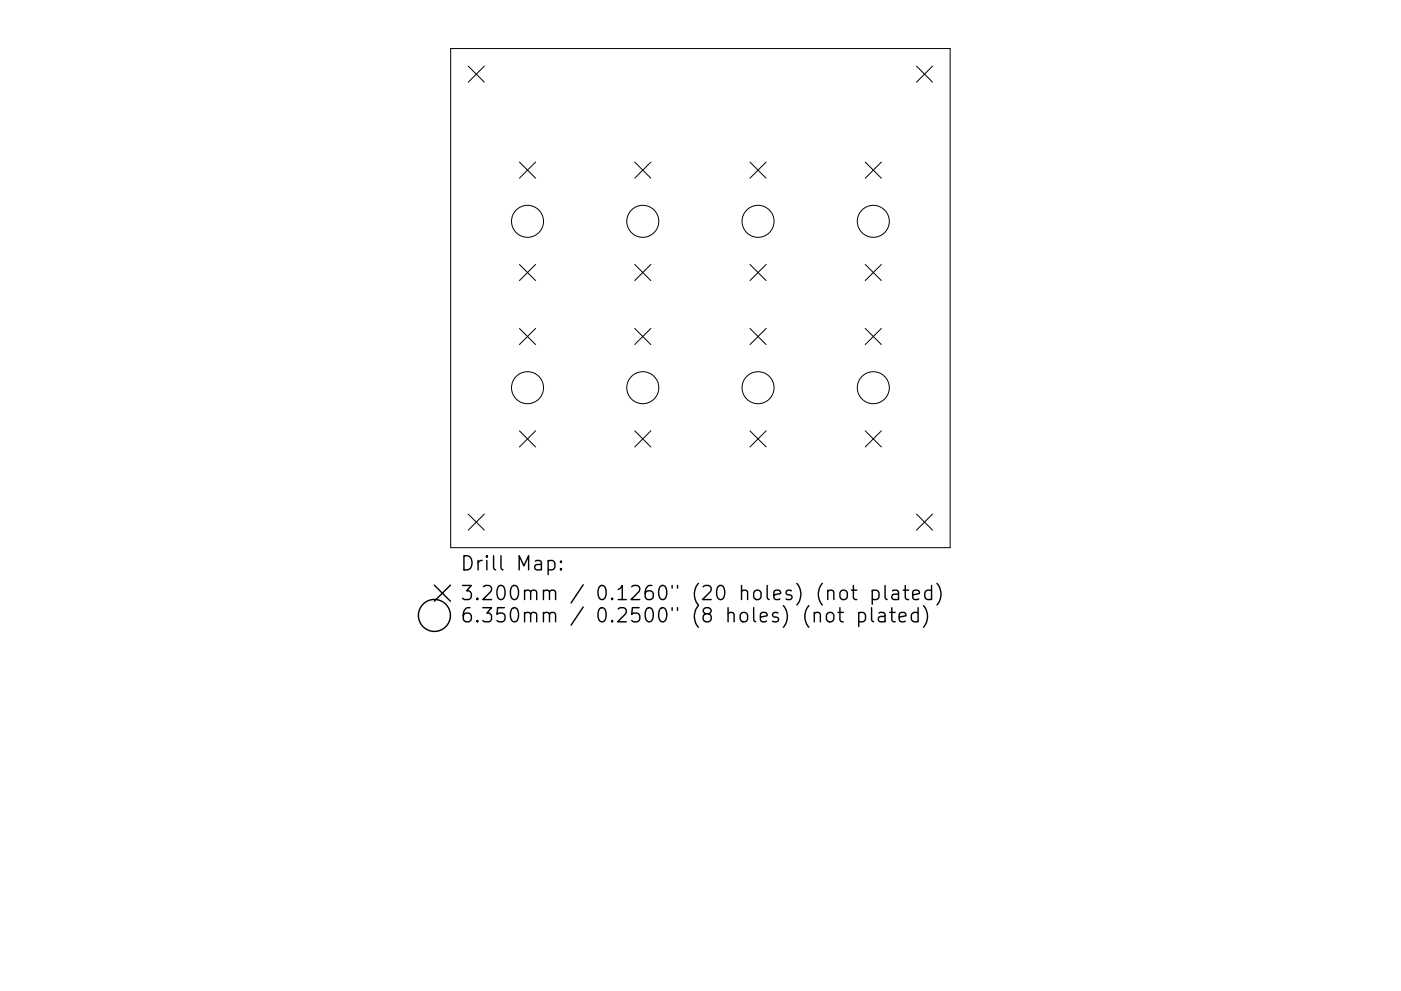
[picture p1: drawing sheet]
<svg xmlns="http://www.w3.org/2000/svg" width="297mm" height="210mm" viewBox="0 0 297 210" stroke-linecap="round" stroke-linejoin="round" font-family="sans-serif">
<defs><g id="words">
<g font-size="4.2">
<text x="97.5" y="121.1">Drill Map:</text>
<text x="97.5" y="127.4">3.200mm / 0.1260&quot; (20 holes) (not plated)</text>
<text x="97.5" y="132.1">6.350mm / 0.2500&quot; (8 holes) (not plated)</text>
</g>
</g></defs>
<g fill="none" stroke="#000" stroke-width=".21">
<path d="M95.6 10.3h105.8v105.9h-105.8zM99.3 14l3.4 3.4M102.7 14l-3.4 3.4M194.3 14l3.4 3.4M197.7 14l-3.4 3.4M110.1 34.4l3.5 3.4M113.6 34.4l-3.5 3.4M134.6 34.4l3.4 3.4M138 34.4l-3.4 3.4M159 34.4l3.4 3.4M162.4 34.4l-3.4 3.4M183.4 34.4l3.5 3.4"/>
<path d="M186.9 34.4l-3.5 3.4M110.1 56.1l3.5 3.4M113.6 56.1l-3.5 3.4M134.6 56.1l3.4 3.4M138 56.1l-3.4 3.4M159 56.1l3.4 3.4M162.4 56.1l-3.4 3.4M183.4 56.1l3.5 3.4M186.9 56.1l-3.5 3.4M110.1 69.7l3.5 3.4M113.6 69.7l-3.5 3.4M134.6 69.7l3.4 3.4"/>
<path d="M138 69.7l-3.4 3.4M159 69.7l3.4 3.4M162.4 69.7l-3.4 3.4M183.4 69.7l3.5 3.4M186.9 69.7l-3.5 3.4M110.1 91.4l3.5 3.4M113.6 91.4l-3.5 3.4M134.6 91.4l3.4 3.4M138 91.4l-3.4 3.4M159 91.4l3.4 3.4M162.4 91.4l-3.4 3.4M183.4 91.4l3.5 3.4"/>
<path d="M186.9 91.4l-3.5 3.4M99.3 109.1l3.4 3.4M102.7 109.1l-3.4 3.4M194.3 109.1l3.4 3.4M197.7 109.1l-3.4 3.4"/>
<circle cx="111.8" cy="47" r="3.4"/>
<circle cx="136.3" cy="47" r="3.4"/>
<circle cx="160.7" cy="47" r="3.4"/>
<circle cx="185.2" cy="47" r="3.4"/>
<circle cx="111.8" cy="82.3" r="3.4"/>
<circle cx="136.3" cy="82.3" r="3.4"/>
<circle cx="160.7" cy="82.3" r="3.4"/>
<circle cx="185.2" cy="82.3" r="3.4"/>
</g>
<g fill="none" stroke="#000" stroke-width=".3">
<path d="M116.2 119.1l.9-.2 .5 .6v.8l-.2 .5-.3 .1-.9-.1M118.9 119.1l.2 .1-.2 .1-.1-.1 .1-.1v.2M92.1 124.1l3.4 3.5M95.5 124.1l-3.4 3.5M118.9 120.6l.2 .2-.2 .1-.1-.1 .1-.2v.3M172.6 130.2a.74 .74 0 0 1 1.3 .2v1.5M175.4 130.2a.81 .81 0 0 1 .8-.3 .81 .81 0 0 1 .6 .6v.9a.81 .81 0 0 1-.8 .6 .81 .81 0 0 1-.8-.6v-.9zM175.5 125.5a.74 .74 0 0 1 1.3 .1v1.6M177.6 129.9h1.2M178.1 128.9v2.6l.1 .3 .6 .1M178.2 125.5a.81 .81 0 0 1 .8-.3 .81 .81 0 0 1 .6 .6v.8a.81 .81 0 0 1-.7 .6 .81 .81 0 0 1-.8-.6v-.8zM180.5 125.2h1.1"/>
<path d="M180.9 124.2v2.6l.2 .3 .5 .1M182.1 130.1l.8-.2 .6 .6v.9l-.3 .4-.3 .1-.8-.1M182.1 129.9v3M184.8 128.9v2.6l.4 .4M184.9 125.4l.9-.2 .6 .6v.8l-.3 .5-.3 .1-.9-.1M184.9 125.2v3M186.4 130.1l.2-.2 .9 .2 .1 .3v1.5M187.6 124.2v2.6l.5 .4M187.6 130.6l-1 .2a.59 .59 0 0 0-.4 .6 .59 .59 0 0 0 .4 .5l1-.1M188.6 129.9h1.2M189.1 128.9v2.6l.1 .3 .6 .1M189.2 125.4l.3-.2 .9 .2 .1 .2v1.6"/>
<path d="M190.5 125.9l-1 .2a.59 .59 0 0 0-.4 .5 .59 .59 0 0 0 .4 .6l1-.1M190.6 130.9l1.5-.3-.2-.5-.8-.2-.5 .5v1.1l.2 .3 .3 .1 .8-.1M191.5 125.2h1.1M191.9 124.2v2.6l.2 .3 .5 .1M193.5 126.2l1.4-.3-.1-.5-.9-.2-.4 .4v1.2l.1 .3 .3 .1 .9-.1M194.6 130.1l-.8-.2-.6 .6v.9l.3 .4 .3 .1 .8-.1M194.6 128.9v3M195.8 128.5a3.4 3.4 0 0 1 0 4.6M197.5 125.4l-.9-.2-.5 .6v.8l.3 .5 .2 .1 .9-.1M197.5 124.2v3M198.6 123.8a3.4 3.4 0 0 1 0 4.6"/>
<circle cx="92.1" cy="130.6" r="3.4"/>
</g>
<use href="#words"/>
</svg>
